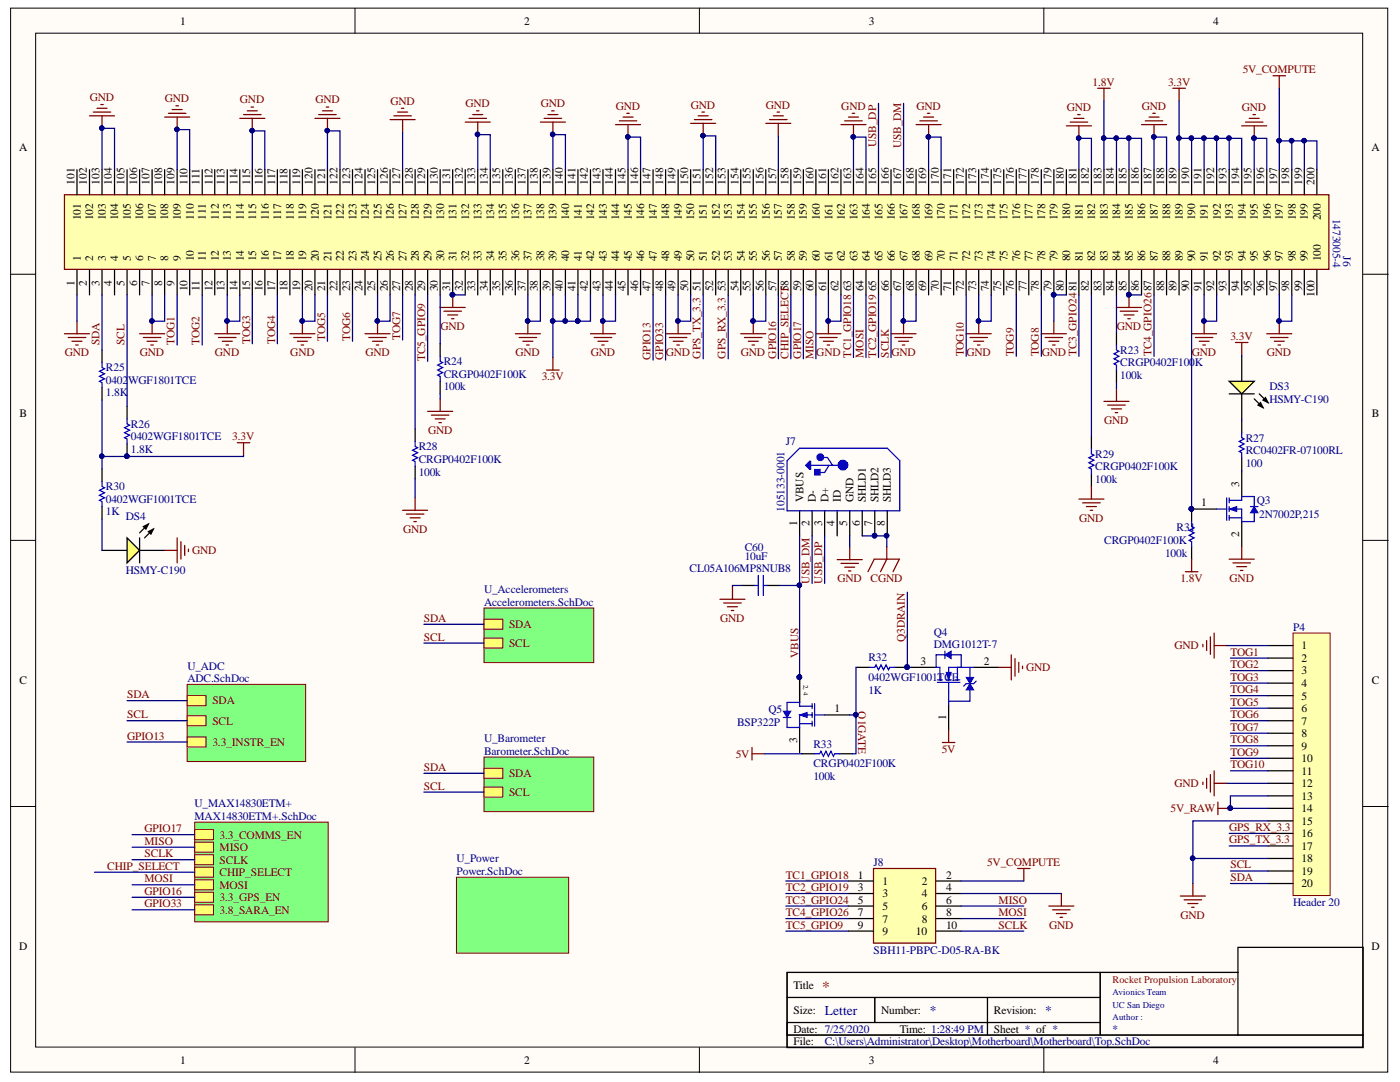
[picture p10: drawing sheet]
<svg xmlns="http://www.w3.org/2000/svg" width="279mm" height="216mm" viewBox="0 0 279 216" stroke-linecap="round" stroke-linejoin="round" font-family="sans-serif">
<defs><g id="words">
<text font-size="3.1" fill="#980000" x="164.1" y="197.9">*</text>
<g font-size="2.7" fill="#000080">
<text x="164.6" y="202.4">Letter</text>
<text x="185.6" y="202.4">*</text>
<text x="208.6" y="202.4">*</text>
</g>
<g font-size="2.3">
<text x="35.9" y="4.9">1</text>
<text x="104.6" y="4.9">2</text>
<text x="173.4" y="4.9">3</text>
<text x="242.1" y="4.9">4</text>
<text x="3.8" y="30.2">A</text>
<text x="273.7" y="30.2">A</text>
<text x="14.9" y="36.9" transform="rotate(-90 14.9 36.9)">101</text>
<text x="17.3" y="36.9" transform="rotate(-90 17.3 36.9)">102</text>
<text x="19.9" y="36.9" transform="rotate(-90 19.9 36.9)">103</text>
<text x="22.3" y="36.9" transform="rotate(-90 22.3 36.9)">104</text>
<text x="24.9" y="36.9" transform="rotate(-90 24.9 36.9)">105</text>
<text x="27.4" y="36.9" transform="rotate(-90 27.4 36.9)">106</text>
<text x="29.9" y="36.9" transform="rotate(-90 29.9 36.9)">107</text>
<text x="32.4" y="36.9" transform="rotate(-90 32.4 36.9)">108</text>
<text x="34.8" y="36.9" transform="rotate(-90 34.8 36.9)">109</text>
<text x="37.4" y="36.9" transform="rotate(-90 37.4 36.9)">110</text>
<text x="39.8" y="36.9" transform="rotate(-90 39.8 36.9)">111</text>
<text x="42.4" y="36.9" transform="rotate(-90 42.4 36.9)">112</text>
<text x="44.8" y="36.9" transform="rotate(-90 44.8 36.9)">113</text>
<text x="47.4" y="36.9" transform="rotate(-90 47.4 36.9)">114</text>
<text x="49.9" y="36.9" transform="rotate(-90 49.9 36.9)">115</text>
<text x="52.4" y="36.9" transform="rotate(-90 52.4 36.9)">116</text>
<text x="54.9" y="36.9" transform="rotate(-90 54.9 36.9)">117</text>
<text x="57.3" y="36.9" transform="rotate(-90 57.3 36.9)">118</text>
<text x="59.9" y="36.9" transform="rotate(-90 59.9 36.9)">119</text>
<text x="62.3" y="36.9" transform="rotate(-90 62.3 36.9)">120</text>
<text x="64.9" y="36.9" transform="rotate(-90 64.9 36.9)">121</text>
<text x="67.3" y="36.9" transform="rotate(-90 67.3 36.9)">122</text>
<text x="69.9" y="36.9" transform="rotate(-90 69.9 36.9)">123</text>
<text x="72.3" y="36.9" transform="rotate(-90 72.3 36.9)">124</text>
<text x="74.9" y="36.9" transform="rotate(-90 74.9 36.9)">125</text>
<text x="77.4" y="36.9" transform="rotate(-90 77.4 36.9)">126</text>
<text x="79.9" y="36.9" transform="rotate(-90 79.9 36.9)">127</text>
<text x="82.4" y="36.9" transform="rotate(-90 82.4 36.9)">128</text>
<text x="84.8" y="36.9" transform="rotate(-90 84.8 36.9)">129</text>
<text x="87.4" y="36.9" transform="rotate(-90 87.4 36.9)">130</text>
<text x="89.8" y="36.9" transform="rotate(-90 89.8 36.9)">131</text>
<text x="92.4" y="36.9" transform="rotate(-90 92.4 36.9)">132</text>
<text x="94.8" y="36.9" transform="rotate(-90 94.8 36.9)">133</text>
<text x="97.4" y="36.9" transform="rotate(-90 97.4 36.9)">134</text>
<text x="99.8" y="36.9" transform="rotate(-90 99.8 36.9)">135</text>
<text x="102.4" y="36.9" transform="rotate(-90 102.4 36.9)">136</text>
<text x="104.9" y="36.9" transform="rotate(-90 104.9 36.9)">137</text>
<text x="107.3" y="36.9" transform="rotate(-90 107.3 36.9)">138</text>
<text x="109.9" y="36.9" transform="rotate(-90 109.9 36.9)">139</text>
<text x="112.3" y="36.9" transform="rotate(-90 112.3 36.9)">140</text>
<text x="114.9" y="36.9" transform="rotate(-90 114.9 36.9)">141</text>
<text x="117.3" y="36.9" transform="rotate(-90 117.3 36.9)">142</text>
<text x="119.9" y="36.9" transform="rotate(-90 119.9 36.9)">143</text>
<text x="122.3" y="36.9" transform="rotate(-90 122.3 36.9)">144</text>
<text x="124.9" y="36.9" transform="rotate(-90 124.9 36.9)">145</text>
<text x="127.4" y="36.9" transform="rotate(-90 127.4 36.9)">146</text>
<text x="129.8" y="36.9" transform="rotate(-90 129.8 36.9)">147</text>
<text x="132.4" y="36.9" transform="rotate(-90 132.4 36.9)">148</text>
<text x="134.8" y="36.9" transform="rotate(-90 134.8 36.9)">149</text>
<text x="137.4" y="36.9" transform="rotate(-90 137.4 36.9)">150</text>
<text x="139.8" y="36.9" transform="rotate(-90 139.8 36.9)">151</text>
<text x="142.4" y="36.9" transform="rotate(-90 142.4 36.9)">152</text>
<text x="144.8" y="36.9" transform="rotate(-90 144.8 36.9)">153</text>
<text x="147.4" y="36.9" transform="rotate(-90 147.4 36.9)">154</text>
<text x="149.8" y="36.9" transform="rotate(-90 149.8 36.9)">155</text>
<text x="152.3" y="36.9" transform="rotate(-90 152.3 36.9)">156</text>
<text x="154.9" y="36.9" transform="rotate(-90 154.9 36.9)">157</text>
<text x="157.3" y="36.9" transform="rotate(-90 157.3 36.9)">158</text>
<text x="159.9" y="36.9" transform="rotate(-90 159.9 36.9)">159</text>
<text x="162.3" y="36.9" transform="rotate(-90 162.3 36.9)">160</text>
<text x="164.9" y="36.9" transform="rotate(-90 164.9 36.9)">161</text>
<text x="167.3" y="36.9" transform="rotate(-90 167.3 36.9)">162</text>
<text x="169.9" y="36.9" transform="rotate(-90 169.9 36.9)">163</text>
<text x="172.3" y="36.9" transform="rotate(-90 172.3 36.9)">164</text>
<text x="174.8" y="36.9" transform="rotate(-90 174.8 36.9)">165</text>
<text x="177.4" y="36.9" transform="rotate(-90 177.4 36.9)">166</text>
<text x="179.8" y="36.9" transform="rotate(-90 179.8 36.9)">167</text>
<text x="182.4" y="36.9" transform="rotate(-90 182.4 36.9)">168</text>
<text x="184.8" y="36.9" transform="rotate(-90 184.8 36.9)">169</text>
<text x="187.4" y="36.9" transform="rotate(-90 187.4 36.9)">170</text>
<text x="189.8" y="36.9" transform="rotate(-90 189.8 36.9)">171</text>
<text x="192.4" y="36.9" transform="rotate(-90 192.4 36.9)">172</text>
<text x="194.8" y="36.9" transform="rotate(-90 194.8 36.9)">173</text>
<text x="197.3" y="36.9" transform="rotate(-90 197.3 36.9)">174</text>
<text x="199.8" y="36.9" transform="rotate(-90 199.8 36.9)">175</text>
<text x="202.3" y="36.9" transform="rotate(-90 202.3 36.9)">176</text>
<text x="204.9" y="36.9" transform="rotate(-90 204.9 36.9)">177</text>
<text x="207.3" y="36.9" transform="rotate(-90 207.3 36.9)">178</text>
<text x="209.9" y="36.9" transform="rotate(-90 209.9 36.9)">179</text>
<text x="212.3" y="36.9" transform="rotate(-90 212.3 36.9)">180</text>
<text x="214.9" y="36.9" transform="rotate(-90 214.9 36.9)">181</text>
<text x="217.3" y="36.9" transform="rotate(-90 217.3 36.9)">182</text>
<text x="219.8" y="36.9" transform="rotate(-90 219.8 36.9)">183</text>
<text x="222.3" y="36.9" transform="rotate(-90 222.3 36.9)">184</text>
<text x="224.8" y="36.9" transform="rotate(-90 224.8 36.9)">185</text>
<text x="227.3" y="36.9" transform="rotate(-90 227.3 36.9)">186</text>
<text x="229.8" y="36.9" transform="rotate(-90 229.8 36.9)">187</text>
<text x="232.4" y="36.9" transform="rotate(-90 232.4 36.9)">188</text>
<text x="234.8" y="36.9" transform="rotate(-90 234.8 36.9)">189</text>
<text x="237.4" y="36.9" transform="rotate(-90 237.4 36.9)">190</text>
<text x="239.8" y="36.9" transform="rotate(-90 239.8 36.9)">191</text>
<text x="242.3" y="36.9" transform="rotate(-90 242.3 36.9)">192</text>
<text x="244.8" y="36.9" transform="rotate(-90 244.8 36.9)">193</text>
<text x="247.3" y="36.9" transform="rotate(-90 247.3 36.9)">194</text>
<text x="249.8" y="36.9" transform="rotate(-90 249.8 36.9)">195</text>
<text x="252.3" y="36.9" transform="rotate(-90 252.3 36.9)">196</text>
<text x="254.9" y="36.9" transform="rotate(-90 254.9 36.9)">197</text>
<text x="257.3" y="36.9" transform="rotate(-90 257.3 36.9)">198</text>
<text x="259.9" y="36.9" transform="rotate(-90 259.9 36.9)">199</text>
<text x="262.3" y="36.9" transform="rotate(-90 262.3 36.9)">200</text>
<text x="16.2" y="44" transform="rotate(-90 16.2 44)">101</text>
<text x="18.6" y="44" transform="rotate(-90 18.6 44)">102</text>
<text x="21.1" y="44" transform="rotate(-90 21.1 44)">103</text>
<text x="23.6" y="44" transform="rotate(-90 23.6 44)">104</text>
<text x="26.1" y="44" transform="rotate(-90 26.1 44)">105</text>
<text x="28.6" y="44" transform="rotate(-90 28.6 44)">106</text>
<text x="31.1" y="44" transform="rotate(-90 31.1 44)">107</text>
<text x="33.6" y="44" transform="rotate(-90 33.6 44)">108</text>
<text x="36.1" y="44" transform="rotate(-90 36.1 44)">109</text>
<text x="38.7" y="43.9" transform="rotate(-90 38.7 43.9)">110</text>
<text x="41.1" y="43.8" transform="rotate(-90 41.1 43.8)">111</text>
<text x="43.6" y="43.9" transform="rotate(-90 43.6 43.9)">112</text>
<text x="46.1" y="43.9" transform="rotate(-90 46.1 43.9)">113</text>
<text x="48.6" y="43.9" transform="rotate(-90 48.6 43.9)">114</text>
<text x="51.1" y="43.9" transform="rotate(-90 51.1 43.9)">115</text>
<text x="53.6" y="43.9" transform="rotate(-90 53.6 43.9)">116</text>
<text x="56.1" y="43.9" transform="rotate(-90 56.1 43.9)">117</text>
<text x="58.6" y="43.9" transform="rotate(-90 58.6 43.9)">118</text>
<text x="61.1" y="43.9" transform="rotate(-90 61.1 43.9)">119</text>
<text x="63.6" y="44" transform="rotate(-90 63.6 44)">120</text>
<text x="66.1" y="44" transform="rotate(-90 66.1 44)">121</text>
<text x="68.6" y="44" transform="rotate(-90 68.6 44)">122</text>
<text x="71.1" y="44" transform="rotate(-90 71.1 44)">123</text>
<text x="73.6" y="44" transform="rotate(-90 73.6 44)">124</text>
<text x="76.1" y="44" transform="rotate(-90 76.1 44)">125</text>
<text x="78.6" y="44" transform="rotate(-90 78.6 44)">126</text>
<text x="81.1" y="44" transform="rotate(-90 81.1 44)">127</text>
<text x="83.6" y="44" transform="rotate(-90 83.6 44)">128</text>
<text x="86.1" y="44" transform="rotate(-90 86.1 44)">129</text>
<text x="88.6" y="44" transform="rotate(-90 88.6 44)">130</text>
<text x="91.1" y="44" transform="rotate(-90 91.1 44)">131</text>
<text x="93.6" y="44" transform="rotate(-90 93.6 44)">132</text>
<text x="96.1" y="44" transform="rotate(-90 96.1 44)">133</text>
<text x="98.6" y="44" transform="rotate(-90 98.6 44)">134</text>
<text x="101.1" y="44" transform="rotate(-90 101.1 44)">135</text>
<text x="103.6" y="44" transform="rotate(-90 103.6 44)">136</text>
<text x="106.1" y="44" transform="rotate(-90 106.1 44)">137</text>
<text x="108.6" y="44" transform="rotate(-90 108.6 44)">138</text>
<text x="111.1" y="44" transform="rotate(-90 111.1 44)">139</text>
<text x="113.6" y="44" transform="rotate(-90 113.6 44)">140</text>
<text x="116.1" y="44" transform="rotate(-90 116.1 44)">141</text>
<text x="118.6" y="44" transform="rotate(-90 118.6 44)">142</text>
<text x="121.1" y="44" transform="rotate(-90 121.1 44)">143</text>
<text x="123.6" y="44" transform="rotate(-90 123.6 44)">144</text>
<text x="126.1" y="44" transform="rotate(-90 126.1 44)">145</text>
<text x="128.6" y="44" transform="rotate(-90 128.6 44)">146</text>
<text x="131.1" y="44" transform="rotate(-90 131.1 44)">147</text>
<text x="133.6" y="44" transform="rotate(-90 133.6 44)">148</text>
<text x="136.1" y="44" transform="rotate(-90 136.1 44)">149</text>
<text x="138.6" y="44" transform="rotate(-90 138.6 44)">150</text>
<text x="141.1" y="44" transform="rotate(-90 141.1 44)">151</text>
<text x="143.6" y="44" transform="rotate(-90 143.6 44)">152</text>
<text x="146.1" y="44" transform="rotate(-90 146.1 44)">153</text>
<text x="148.6" y="44" transform="rotate(-90 148.6 44)">154</text>
<text x="151.1" y="44" transform="rotate(-90 151.1 44)">155</text>
<text x="153.6" y="44" transform="rotate(-90 153.6 44)">156</text>
<text x="156.1" y="44" transform="rotate(-90 156.1 44)">157</text>
<text x="158.6" y="44" transform="rotate(-90 158.6 44)">158</text>
<text x="161.1" y="44" transform="rotate(-90 161.1 44)">159</text>
<text x="163.6" y="44" transform="rotate(-90 163.6 44)">160</text>
<text x="166.1" y="44" transform="rotate(-90 166.1 44)">161</text>
<text x="168.6" y="44" transform="rotate(-90 168.6 44)">162</text>
<text x="171.1" y="44" transform="rotate(-90 171.1 44)">163</text>
<text x="173.6" y="44" transform="rotate(-90 173.6 44)">164</text>
<text x="176.1" y="44" transform="rotate(-90 176.1 44)">165</text>
<text x="178.6" y="44" transform="rotate(-90 178.6 44)">166</text>
<text x="181.1" y="44" transform="rotate(-90 181.1 44)">167</text>
<text x="183.6" y="44" transform="rotate(-90 183.6 44)">168</text>
<text x="186.1" y="44" transform="rotate(-90 186.1 44)">169</text>
<text x="188.5" y="44" transform="rotate(-90 188.5 44)">170</text>
<text x="191.1" y="44" transform="rotate(-90 191.1 44)">171</text>
<text x="193.6" y="44" transform="rotate(-90 193.6 44)">172</text>
<text x="196.1" y="44" transform="rotate(-90 196.1 44)">173</text>
<text x="198.6" y="44" transform="rotate(-90 198.6 44)">174</text>
<text x="201.1" y="44" transform="rotate(-90 201.1 44)">175</text>
<text x="203.6" y="44" transform="rotate(-90 203.6 44)">176</text>
<text x="206.1" y="44" transform="rotate(-90 206.1 44)">177</text>
<text x="208.6" y="44" transform="rotate(-90 208.6 44)">178</text>
<text x="211" y="44" transform="rotate(-90 211 44)">179</text>
<text x="213.6" y="44" transform="rotate(-90 213.6 44)">180</text>
<text x="216.1" y="44" transform="rotate(-90 216.1 44)">181</text>
<text x="218.6" y="44" transform="rotate(-90 218.6 44)">182</text>
<text x="221.1" y="44" transform="rotate(-90 221.1 44)">183</text>
<text x="223.6" y="44" transform="rotate(-90 223.6 44)">184</text>
<text x="226.1" y="44" transform="rotate(-90 226.1 44)">185</text>
<text x="228.6" y="44" transform="rotate(-90 228.6 44)">186</text>
<text x="231.1" y="44" transform="rotate(-90 231.1 44)">187</text>
<text x="233.5" y="44" transform="rotate(-90 233.5 44)">188</text>
<text x="236.1" y="44" transform="rotate(-90 236.1 44)">189</text>
<text x="238.5" y="44" transform="rotate(-90 238.5 44)">190</text>
<text x="241.1" y="44" transform="rotate(-90 241.1 44)">191</text>
<text x="243.6" y="44" transform="rotate(-90 243.6 44)">192</text>
<text x="246.1" y="44" transform="rotate(-90 246.1 44)">193</text>
<text x="248.6" y="44" transform="rotate(-90 248.6 44)">194</text>
<text x="251.1" y="44" transform="rotate(-90 251.1 44)">195</text>
<text x="253.6" y="44" transform="rotate(-90 253.6 44)">196</text>
<text x="256" y="44" transform="rotate(-90 256 44)">197</text>
<text x="258.6" y="44" transform="rotate(-90 258.6 44)">198</text>
<text x="261" y="44" transform="rotate(-90 261 44)">199</text>
<text x="263.6" y="44" transform="rotate(-90 263.6 44)">200</text>
<text x="16.2" y="52.1" transform="rotate(-90 16.2 52.1)">1</text>
<text x="18.6" y="52.1" transform="rotate(-90 18.6 52.1)">2</text>
<text x="21.1" y="52.1" transform="rotate(-90 21.1 52.1)">3</text>
<text x="23.6" y="52.1" transform="rotate(-90 23.6 52.1)">4</text>
<text x="26.1" y="52.1" transform="rotate(-90 26.1 52.1)">5</text>
<text x="28.6" y="52.1" transform="rotate(-90 28.6 52.1)">6</text>
<text x="31.1" y="52.1" transform="rotate(-90 31.1 52.1)">7</text>
<text x="33.6" y="52.1" transform="rotate(-90 33.6 52.1)">8</text>
<text x="36.1" y="52.1" transform="rotate(-90 36.1 52.1)">9</text>
<text x="38.7" y="52.1" transform="rotate(-90 38.7 52.1)">10</text>
<text x="41.1" y="52.1" transform="rotate(-90 41.1 52.1)">11</text>
<text x="43.6" y="52.1" transform="rotate(-90 43.6 52.1)">12</text>
<text x="46.1" y="52.1" transform="rotate(-90 46.1 52.1)">13</text>
<text x="48.6" y="52.1" transform="rotate(-90 48.6 52.1)">14</text>
<text x="51.1" y="52.1" transform="rotate(-90 51.1 52.1)">15</text>
<text x="53.6" y="52.1" transform="rotate(-90 53.6 52.1)">16</text>
<text x="56.1" y="52.1" transform="rotate(-90 56.1 52.1)">17</text>
<text x="58.6" y="52.1" transform="rotate(-90 58.6 52.1)">18</text>
<text x="61.1" y="52.1" transform="rotate(-90 61.1 52.1)">19</text>
<text x="63.6" y="52.1" transform="rotate(-90 63.6 52.1)">20</text>
<text x="66.1" y="52.1" transform="rotate(-90 66.1 52.1)">21</text>
<text x="68.6" y="52.1" transform="rotate(-90 68.6 52.1)">22</text>
<text x="71.1" y="52.1" transform="rotate(-90 71.1 52.1)">23</text>
<text x="73.6" y="52.1" transform="rotate(-90 73.6 52.1)">24</text>
<text x="76.1" y="52.1" transform="rotate(-90 76.1 52.1)">25</text>
<text x="78.6" y="52.1" transform="rotate(-90 78.6 52.1)">26</text>
<text x="81.1" y="52.1" transform="rotate(-90 81.1 52.1)">27</text>
<text x="83.6" y="52.1" transform="rotate(-90 83.6 52.1)">28</text>
<text x="86.1" y="52.1" transform="rotate(-90 86.1 52.1)">29</text>
<text x="88.6" y="52.1" transform="rotate(-90 88.6 52.1)">30</text>
<text x="91.1" y="52.1" transform="rotate(-90 91.1 52.1)">31</text>
<text x="93.6" y="52.1" transform="rotate(-90 93.6 52.1)">32</text>
<text x="96.1" y="52.1" transform="rotate(-90 96.1 52.1)">33</text>
<text x="98.6" y="52.1" transform="rotate(-90 98.6 52.1)">34</text>
<text x="101.1" y="52.1" transform="rotate(-90 101.1 52.1)">35</text>
<text x="103.6" y="52.1" transform="rotate(-90 103.6 52.1)">36</text>
<text x="106.1" y="52.1" transform="rotate(-90 106.1 52.1)">37</text>
<text x="108.6" y="52.1" transform="rotate(-90 108.6 52.1)">38</text>
<text x="111.1" y="52.1" transform="rotate(-90 111.1 52.1)">39</text>
<text x="113.6" y="52.1" transform="rotate(-90 113.6 52.1)">40</text>
<text x="116.1" y="52.1" transform="rotate(-90 116.1 52.1)">41</text>
<text x="118.6" y="52.1" transform="rotate(-90 118.6 52.1)">42</text>
<text x="121.1" y="52.1" transform="rotate(-90 121.1 52.1)">43</text>
<text x="123.6" y="52.1" transform="rotate(-90 123.6 52.1)">44</text>
<text x="126.1" y="52.1" transform="rotate(-90 126.1 52.1)">45</text>
<text x="128.6" y="52.1" transform="rotate(-90 128.6 52.1)">46</text>
<text x="131.1" y="52.1" transform="rotate(-90 131.1 52.1)">47</text>
<text x="133.6" y="52.1" transform="rotate(-90 133.6 52.1)">48</text>
<text x="136.1" y="52.1" transform="rotate(-90 136.1 52.1)">49</text>
<text x="138.6" y="52.1" transform="rotate(-90 138.6 52.1)">50</text>
<text x="141.1" y="52.1" transform="rotate(-90 141.1 52.1)">51</text>
<text x="143.6" y="52.1" transform="rotate(-90 143.6 52.1)">52</text>
<text x="146.1" y="52.1" transform="rotate(-90 146.1 52.1)">53</text>
<text x="148.6" y="52.1" transform="rotate(-90 148.6 52.1)">54</text>
<text x="151.1" y="52.1" transform="rotate(-90 151.1 52.1)">55</text>
<text x="153.6" y="52.1" transform="rotate(-90 153.6 52.1)">56</text>
<text x="156.1" y="52.1" transform="rotate(-90 156.1 52.1)">57</text>
<text x="158.6" y="52.1" transform="rotate(-90 158.6 52.1)">58</text>
<text x="161.1" y="52.1" transform="rotate(-90 161.1 52.1)">59</text>
<text x="163.6" y="52.1" transform="rotate(-90 163.6 52.1)">60</text>
<text x="166.1" y="52.1" transform="rotate(-90 166.1 52.1)">61</text>
<text x="168.6" y="52.1" transform="rotate(-90 168.6 52.1)">62</text>
<text x="171.1" y="52.1" transform="rotate(-90 171.1 52.1)">63</text>
<text x="173.6" y="52.1" transform="rotate(-90 173.6 52.1)">64</text>
<text x="176.1" y="52.1" transform="rotate(-90 176.1 52.1)">65</text>
<text x="178.6" y="52.1" transform="rotate(-90 178.6 52.1)">66</text>
<text x="181.1" y="52.1" transform="rotate(-90 181.1 52.1)">67</text>
<text x="183.6" y="52.1" transform="rotate(-90 183.6 52.1)">68</text>
<text x="186.1" y="52.1" transform="rotate(-90 186.1 52.1)">69</text>
<text x="188.5" y="52.1" transform="rotate(-90 188.5 52.1)">70</text>
<text x="191.1" y="52.1" transform="rotate(-90 191.1 52.1)">71</text>
<text x="193.6" y="52.1" transform="rotate(-90 193.6 52.1)">72</text>
<text x="196.1" y="52.1" transform="rotate(-90 196.1 52.1)">73</text>
<text x="198.6" y="52.1" transform="rotate(-90 198.6 52.1)">74</text>
<text x="201.1" y="52.1" transform="rotate(-90 201.1 52.1)">75</text>
<text x="203.6" y="52.1" transform="rotate(-90 203.6 52.1)">76</text>
<text x="206.1" y="52.1" transform="rotate(-90 206.1 52.1)">77</text>
<text x="208.6" y="52.1" transform="rotate(-90 208.6 52.1)">78</text>
<text x="211" y="52.1" transform="rotate(-90 211 52.1)">79</text>
<text x="213.6" y="52.1" transform="rotate(-90 213.6 52.1)">80</text>
<text x="216.1" y="52.1" transform="rotate(-90 216.1 52.1)">81</text>
<text x="218.6" y="52.1" transform="rotate(-90 218.6 52.1)">82</text>
<text x="221.1" y="52.1" transform="rotate(-90 221.1 52.1)">83</text>
<text x="223.6" y="52.1" transform="rotate(-90 223.6 52.1)">84</text>
<text x="226.1" y="52.1" transform="rotate(-90 226.1 52.1)">85</text>
<text x="228.6" y="52.1" transform="rotate(-90 228.6 52.1)">86</text>
<text x="231.1" y="52.1" transform="rotate(-90 231.1 52.1)">87</text>
<text x="233.5" y="52.1" transform="rotate(-90 233.5 52.1)">88</text>
<text x="236.1" y="52.1" transform="rotate(-90 236.1 52.1)">89</text>
<text x="238.5" y="52.1" transform="rotate(-90 238.5 52.1)">90</text>
<text x="241.1" y="52.1" transform="rotate(-90 241.1 52.1)">91</text>
<text x="243.6" y="52.1" transform="rotate(-90 243.6 52.1)">92</text>
<text x="246.1" y="52.1" transform="rotate(-90 246.1 52.1)">93</text>
<text x="248.6" y="52.1" transform="rotate(-90 248.6 52.1)">94</text>
<text x="251.1" y="52.1" transform="rotate(-90 251.1 52.1)">95</text>
<text x="253.6" y="52.1" transform="rotate(-90 253.6 52.1)">96</text>
<text x="256" y="52.1" transform="rotate(-90 256 52.1)">97</text>
<text x="258.6" y="52.1" transform="rotate(-90 258.6 52.1)">98</text>
<text x="261" y="52.1" transform="rotate(-90 261 52.1)">99</text>
<text x="263.6" y="52.1" transform="rotate(-90 263.6 52.1)">100</text>
<text x="14.9" y="57" transform="rotate(-90 14.9 57)">1</text>
<text x="17.3" y="57" transform="rotate(-90 17.3 57)">2</text>
<text x="19.9" y="57" transform="rotate(-90 19.9 57)">3</text>
<text x="22.3" y="57" transform="rotate(-90 22.3 57)">4</text>
<text x="24.9" y="57" transform="rotate(-90 24.9 57)">5</text>
<text x="27.4" y="57" transform="rotate(-90 27.4 57)">6</text>
<text x="29.9" y="57" transform="rotate(-90 29.9 57)">7</text>
<text x="32.4" y="57" transform="rotate(-90 32.4 57)">8</text>
<text x="34.8" y="57" transform="rotate(-90 34.8 57)">9</text>
<text x="37.4" y="58.1" transform="rotate(-90 37.4 58.1)">10</text>
<text x="39.8" y="58" transform="rotate(-90 39.8 58)">11</text>
<text x="42.4" y="58.1" transform="rotate(-90 42.4 58.1)">12</text>
<text x="44.8" y="58.1" transform="rotate(-90 44.8 58.1)">13</text>
<text x="47.4" y="58.1" transform="rotate(-90 47.4 58.1)">14</text>
<text x="49.9" y="58.1" transform="rotate(-90 49.9 58.1)">15</text>
<text x="52.4" y="58.1" transform="rotate(-90 52.4 58.1)">16</text>
<text x="54.9" y="58.1" transform="rotate(-90 54.9 58.1)">17</text>
<text x="57.3" y="58.1" transform="rotate(-90 57.3 58.1)">18</text>
<text x="59.9" y="58.1" transform="rotate(-90 59.9 58.1)">19</text>
<text x="62.3" y="58.1" transform="rotate(-90 62.3 58.1)">20</text>
<text x="64.9" y="58.1" transform="rotate(-90 64.9 58.1)">21</text>
<text x="67.3" y="58.1" transform="rotate(-90 67.3 58.1)">22</text>
<text x="69.9" y="58.1" transform="rotate(-90 69.9 58.1)">23</text>
<text x="72.3" y="58.1" transform="rotate(-90 72.3 58.1)">24</text>
<text x="74.9" y="58.1" transform="rotate(-90 74.9 58.1)">25</text>
<text x="77.4" y="58.1" transform="rotate(-90 77.4 58.1)">26</text>
<text x="79.9" y="58.1" transform="rotate(-90 79.9 58.1)">27</text>
<text x="82.4" y="58.1" transform="rotate(-90 82.4 58.1)">28</text>
<text x="84.8" y="58.1" transform="rotate(-90 84.8 58.1)">29</text>
<text x="87.4" y="58.1" transform="rotate(-90 87.4 58.1)">30</text>
<text x="89.8" y="58.1" transform="rotate(-90 89.8 58.1)">31</text>
<text x="92.4" y="58.1" transform="rotate(-90 92.4 58.1)">32</text>
<text x="94.8" y="58.1" transform="rotate(-90 94.8 58.1)">33</text>
<text x="97.4" y="58.1" transform="rotate(-90 97.4 58.1)">34</text>
<text x="99.8" y="58.1" transform="rotate(-90 99.8 58.1)">35</text>
<text x="102.4" y="58.1" transform="rotate(-90 102.4 58.1)">36</text>
<text x="104.9" y="58.1" transform="rotate(-90 104.9 58.1)">37</text>
<text x="107.3" y="58.1" transform="rotate(-90 107.3 58.1)">38</text>
<text x="109.9" y="58.1" transform="rotate(-90 109.9 58.1)">39</text>
<text x="112.3" y="58.1" transform="rotate(-90 112.3 58.1)">40</text>
<text x="114.9" y="58.1" transform="rotate(-90 114.9 58.1)">41</text>
<text x="117.3" y="58.1" transform="rotate(-90 117.3 58.1)">42</text>
<text x="119.9" y="58.1" transform="rotate(-90 119.9 58.1)">43</text>
<text x="122.3" y="58.1" transform="rotate(-90 122.3 58.1)">44</text>
<text x="124.9" y="58.1" transform="rotate(-90 124.9 58.1)">45</text>
<text x="127.4" y="58.1" transform="rotate(-90 127.4 58.1)">46</text>
<text x="129.8" y="58.1" transform="rotate(-90 129.8 58.1)">47</text>
<text x="132.4" y="58.1" transform="rotate(-90 132.4 58.1)">48</text>
<text x="134.8" y="58.1" transform="rotate(-90 134.8 58.1)">49</text>
<text x="137.4" y="58.1" transform="rotate(-90 137.4 58.1)">50</text>
<text x="139.8" y="58.1" transform="rotate(-90 139.8 58.1)">51</text>
<text x="142.4" y="58.1" transform="rotate(-90 142.4 58.1)">52</text>
<text x="144.8" y="58.1" transform="rotate(-90 144.8 58.1)">53</text>
<text x="147.4" y="58.1" transform="rotate(-90 147.4 58.1)">54</text>
<text x="149.8" y="58.1" transform="rotate(-90 149.8 58.1)">55</text>
<text x="152.3" y="58.1" transform="rotate(-90 152.3 58.1)">56</text>
<text x="154.9" y="58.1" transform="rotate(-90 154.9 58.1)">57</text>
<text x="157.3" y="58.1" transform="rotate(-90 157.3 58.1)">58</text>
<text x="159.9" y="58.1" transform="rotate(-90 159.9 58.1)">59</text>
<text x="162.3" y="58.1" transform="rotate(-90 162.3 58.1)">60</text>
<text x="164.9" y="58.1" transform="rotate(-90 164.9 58.1)">61</text>
<text x="167.3" y="58.1" transform="rotate(-90 167.3 58.1)">62</text>
<text x="169.9" y="58.1" transform="rotate(-90 169.9 58.1)">63</text>
<text x="172.3" y="58.1" transform="rotate(-90 172.3 58.1)">64</text>
<text x="174.8" y="58.1" transform="rotate(-90 174.8 58.1)">65</text>
<text x="177.4" y="58.1" transform="rotate(-90 177.4 58.1)">66</text>
<text x="179.8" y="58.1" transform="rotate(-90 179.8 58.1)">67</text>
<text x="182.4" y="58.1" transform="rotate(-90 182.4 58.1)">68</text>
<text x="184.8" y="58.1" transform="rotate(-90 184.8 58.1)">69</text>
<text x="187.4" y="58.1" transform="rotate(-90 187.4 58.1)">70</text>
<text x="189.8" y="58.1" transform="rotate(-90 189.8 58.1)">71</text>
<text x="192.4" y="58.1" transform="rotate(-90 192.4 58.1)">72</text>
<text x="194.8" y="58.1" transform="rotate(-90 194.8 58.1)">73</text>
<text x="197.3" y="58.1" transform="rotate(-90 197.3 58.1)">74</text>
<text x="199.8" y="58.1" transform="rotate(-90 199.8 58.1)">75</text>
<text x="202.3" y="58.1" transform="rotate(-90 202.3 58.1)">76</text>
<text x="204.9" y="58.1" transform="rotate(-90 204.9 58.1)">77</text>
<text x="207.3" y="58.1" transform="rotate(-90 207.3 58.1)">78</text>
<text x="209.9" y="58.1" transform="rotate(-90 209.9 58.1)">79</text>
<text x="212.3" y="58.1" transform="rotate(-90 212.3 58.1)">80</text>
<text x="217.3" y="58.1" transform="rotate(-90 217.3 58.1)">82</text>
<text x="219.8" y="58.1" transform="rotate(-90 219.8 58.1)">83</text>
<text x="222.3" y="58.1" transform="rotate(-90 222.3 58.1)">84</text>
<text x="224.8" y="58.1" transform="rotate(-90 224.8 58.1)">85</text>
<text x="227.3" y="58.1" transform="rotate(-90 227.3 58.1)">86</text>
<text x="232.4" y="58.1" transform="rotate(-90 232.4 58.1)">88</text>
<text x="234.8" y="58.1" transform="rotate(-90 234.8 58.1)">89</text>
<text x="237.4" y="58.1" transform="rotate(-90 237.4 58.1)">90</text>
<text x="239.8" y="58.1" transform="rotate(-90 239.8 58.1)">91</text>
<text x="242.3" y="58.1" transform="rotate(-90 242.3 58.1)">92</text>
<text x="244.8" y="58.1" transform="rotate(-90 244.8 58.1)">93</text>
<text x="247.3" y="58.1" transform="rotate(-90 247.3 58.1)">94</text>
<text x="249.8" y="58.1" transform="rotate(-90 249.8 58.1)">95</text>
<text x="252.3" y="58.1" transform="rotate(-90 252.3 58.1)">96</text>
<text x="254.9" y="58.1" transform="rotate(-90 254.9 58.1)">97</text>
<text x="257.3" y="58.1" transform="rotate(-90 257.3 58.1)">98</text>
<text x="259.9" y="58.1" transform="rotate(-90 259.9 58.1)">99</text>
<text x="262.3" y="59.2" transform="rotate(-90 262.3 59.2)">100</text>
<text x="3.9" y="83.3">B</text>
<text x="273.8" y="83.3">B</text>
<text x="160.4" y="100.2" transform="rotate(-90 160.4 100.2)">VBUS</text>
<text x="162.8" y="100.2" transform="rotate(-90 162.8 100.2)">D-</text>
<text x="165.4" y="100.2" transform="rotate(-90 165.4 100.2)">D+</text>
<text x="167.8" y="100.2" transform="rotate(-90 167.8 100.2)">ID</text>
<text x="170.4" y="100.2" transform="rotate(-90 170.4 100.2)">GND</text>
<text x="172.8" y="100.2" transform="rotate(-90 172.8 100.2)">SHLD1</text>
<text x="175.3" y="100.2" transform="rotate(-90 175.3 100.2)">SHLD2</text>
<text x="177.8" y="100.2" transform="rotate(-90 177.8 100.2)">SHLD3</text>
<text x="239.7" y="101.1">1</text>
<text x="247.3" y="97.1" transform="rotate(-90 247.3 97.1)">3</text>
<text x="159.1" y="105" transform="rotate(-90 159.1 105)">1</text>
<text x="161.6" y="105" transform="rotate(-90 161.6 105)">2</text>
<text x="164.1" y="105" transform="rotate(-90 164.1 105)">3</text>
<text x="166.6" y="105" transform="rotate(-90 166.6 105)">4</text>
<text x="169.1" y="105" transform="rotate(-90 169.1 105)">5</text>
<text x="171.6" y="105" transform="rotate(-90 171.6 105)">6</text>
<text x="174.1" y="105" transform="rotate(-90 174.1 105)">7</text>
<text x="176.6" y="105" transform="rotate(-90 176.6 105)">8</text>
<text x="247.3" y="107.2" transform="rotate(-90 247.3 107.2)">2</text>
<text x="259.8" y="129.6">1</text>
<text x="3.9" y="136.4">C</text>
<text x="183.7" y="132.7">3</text>
<text x="196.3" y="132.7">2</text>
<text x="259.8" y="132.1">2</text>
<text x="259.8" y="134.5">3</text>
<text x="259.8" y="137.1">4</text>
<text x="273.8" y="136.4">C</text>
<text x="166.6" y="142.2">1</text>
<text x="188.8" y="143.8" transform="rotate(-90 188.8 143.8)">1</text>
<text x="259.8" y="139.6">5</text>
<text x="259.8" y="142.1">6</text>
<text x="159.1" y="148.3" transform="rotate(-90 159.1 148.3)">3</text>
<text x="259.8" y="144.6">7</text>
<text x="259.8" y="147.1">8</text>
<text x="259.8" y="149.6">9</text>
<text x="259.8" y="152">10</text>
<text x="259.8" y="154.6">11</text>
<text x="259.8" y="157">12</text>
<text x="259.8" y="159.6">13</text>
<text x="259.8" y="162">14</text>
<text x="259.8" y="164.6">15</text>
<text x="259.8" y="167.1">16</text>
<text x="259.8" y="169.5">17</text>
<text x="259.8" y="172.1">18</text>
<text x="171.2" y="175.3">1</text>
<text x="171.2" y="177.8">3</text>
<text x="176.1" y="176.6">1</text>
<text x="176.1" y="179">3</text>
<text x="184" y="176.6">2</text>
<text x="184" y="179">4</text>
<text x="188.8" y="175.3">2</text>
<text x="188.8" y="177.8">4</text>
<text x="259.8" y="174.5">19</text>
<text x="259.8" y="177.1">20</text>
<text x="171.2" y="180.3">5</text>
<text x="171.2" y="182.8">7</text>
<text x="171.2" y="185.3">9</text>
<text x="176.1" y="181.6">5</text>
<text x="176.1" y="184.1">7</text>
<text x="184" y="181.6">6</text>
<text x="184" y="184.1">8</text>
<text x="188.8" y="180.3">6</text>
<text x="188.8" y="182.8">8</text>
<text x="188.8" y="185.3">10</text>
<text x="3.8" y="189.5">D</text>
<text x="176.1" y="186.5">9</text>
<text x="182.8" y="186.5">10</text>
<text x="273.7" y="189.5">D</text>
<text x="158.3" y="197.3">Title</text>
<text x="158.3" y="202.3">Size:</text>
<text x="175.9" y="202.3">Number:</text>
<text x="198.4" y="202.3">Revision:</text>
<text x="158.3" y="206.1">Date: 7/25/2020</text>
<text x="158.3" y="208.5">File:</text>
<text x="179.6" y="206.1">Time: 1:28:49 PM</text>
<text x="198.4" y="206.1">Sheet * of *</text>
<text x="35.9" y="212.3">1</text>
<text x="104.6" y="212.3">2</text>
<text x="173.4" y="212.3">3</text>
<text x="242.1" y="212.3">4</text>
</g>
<g font-size="2.3" fill="#800000">
<text x="218.1" y="17.1">1.8V</text>
<text x="233.1" y="17.1">3.3V</text>
<text x="248" y="14.6">5V_COMPUTE</text>
<text x="17.9" y="20.1">GND</text>
<text x="32.9" y="20.4">GND</text>
<text x="47.9" y="20.6">GND</text>
<text x="62.9" y="20.6">GND</text>
<text x="77.9" y="20.9">GND</text>
<text x="92.9" y="21.4">GND</text>
<text x="107.9" y="21.4">GND</text>
<text x="122.9" y="21.9">GND</text>
<text x="137.9" y="21.7">GND</text>
<text x="152.8" y="21.7">GND</text>
<text x="167.9" y="21.9">GND</text>
<text x="182.9" y="21.9">GND</text>
<text x="212.9" y="22.2">GND</text>
<text x="227.9" y="21.9">GND</text>
<text x="247.8" y="22.2">GND</text>
<text x="174.8" y="29.3" transform="rotate(-90 174.8 29.3)">USB_DP</text>
<text x="179.8" y="29.6" transform="rotate(-90 179.8 29.6)">USB_DM</text>
<text x="87.9" y="65.9">GND</text>
<text x="222.9" y="65.9">GND</text>
<text x="12.9" y="71.1">GND</text>
<text x="19.9" y="68.8" transform="rotate(-90 19.9 68.8)">SDA</text>
<text x="24.9" y="68.8" transform="rotate(-90 24.9 68.8)">SCL</text>
<text x="27.9" y="71.1">GND</text>
<text x="34.8" y="68.8" transform="rotate(-90 34.8 68.8)">TOG1</text>
<text x="39.8" y="68.8" transform="rotate(-90 39.8 68.8)">TOG2</text>
<text x="42.9" y="71.1">GND</text>
<text x="49.9" y="68.6" transform="rotate(-90 49.9 68.6)">TOG3</text>
<text x="54.9" y="68.6" transform="rotate(-90 54.9 68.6)">TOG4</text>
<text x="57.9" y="71.1">GND</text>
<text x="64.9" y="68.1" transform="rotate(-90 64.9 68.1)">TOG5</text>
<text x="69.9" y="68.1" transform="rotate(-90 69.9 68.1)">TOG6</text>
<text x="72.9" y="71.1">GND</text>
<text x="79.9" y="67.8" transform="rotate(-90 79.9 67.8)">TOG7</text>
<text x="102.9" y="71.1">GND</text>
<text x="117.9" y="71.1">GND</text>
<text x="129.8" y="71.9" transform="rotate(-90 129.8 71.9)">GPIO13</text>
<text x="132.4" y="71.9" transform="rotate(-90 132.4 71.9)">GPIO33</text>
<text x="132.9" y="71.1">GND</text>
<text x="139.8" y="71.6" transform="rotate(-90 139.8 71.6)">GPS_TX_3.3</text>
<text x="144.8" y="71.6" transform="rotate(-90 144.8 71.6)">GPS_RX_3.3</text>
<text x="147.9" y="71.1">GND</text>
<text x="154.9" y="71.6" transform="rotate(-90 154.9 71.6)">GPIO16</text>
<text x="157.3" y="71.6" transform="rotate(-90 157.3 71.6)">CHIP_SELECT</text>
<text x="159.9" y="71.6" transform="rotate(-90 159.9 71.6)">GPIO17</text>
<text x="162.3" y="71.6" transform="rotate(-90 162.3 71.6)">MISO</text>
<text x="162.9" y="71.1">GND</text>
<text x="169.9" y="71.4" transform="rotate(-90 169.9 71.4)">TC1_GPIO18</text>
<text x="172.3" y="71.4" transform="rotate(-90 172.3 71.4)">MOSI</text>
<text x="174.8" y="71.4" transform="rotate(-90 174.8 71.4)">TC2_GPIO19</text>
<text x="177.4" y="71.4" transform="rotate(-90 177.4 71.4)">SCLK</text>
<text x="177.9" y="71.1">GND</text>
<text x="192.4" y="71.1" transform="rotate(-90 192.4 71.1)">TOG10</text>
<text x="192.9" y="71.1">GND</text>
<text x="202.3" y="71.1" transform="rotate(-90 202.3 71.1)">TOG9</text>
<text x="207.3" y="71.1" transform="rotate(-90 207.3 71.1)">TOG8</text>
<text x="207.9" y="71.1">GND</text>
<text x="214.9" y="71.1" transform="rotate(-90 214.9 71.1)">TC3_GPIO2481</text>
<text x="229.8" y="71.1" transform="rotate(-90 229.8 71.1)">TC4_GPIO2687</text>
<text x="237.9" y="71.1">GND</text>
<text x="245.6" y="67.8">3.3V</text>
<text x="252.8" y="71.1">GND</text>
<text x="84.8" y="72.1" transform="rotate(-90 84.8 72.1)">TC5_GPIO9</text>
<text x="108.1" y="75.9">3.3V</text>
<text x="46.4" y="87.9">3.3V</text>
<text x="85.4" y="86.6">GND</text>
<text x="220.3" y="84.6">GND</text>
<text x="80.4" y="106.3">GND</text>
<text x="215.4" y="104.1">GND</text>
<text x="38.3" y="110.6">GND</text>
<text x="161.6" y="116.4" transform="rotate(-90 161.6 116.4)">USB_DM</text>
<text x="164.1" y="116.4" transform="rotate(-90 164.1 116.4)">USB_DP</text>
<text x="167.1" y="116.2">GND</text>
<text x="173.7" y="116.1">CGND</text>
<text x="235.6" y="116.1">1.8V</text>
<text x="245.4" y="116.1">GND</text>
<text x="84.6" y="124.1">SDA</text>
<text x="101.6" y="125.3">SDA</text>
<text x="143.7" y="124.1">GND</text>
<text x="84.6" y="127.9">SCL</text>
<text x="101.6" y="129">SCL</text>
<text x="159.4" y="131.3" transform="rotate(-90 159.4 131.3)">VBUS</text>
<text x="180.6" y="128.2" transform="rotate(-90 180.6 128.2)">Q3DRAIN</text>
<text x="234.4" y="129.6">GND</text>
<text x="245.6" y="130.8">TOG1</text>
<text x="204.8" y="133.9">GND</text>
<text x="245.6" y="133.4">TOG2</text>
<text x="245.6" y="135.8">TOG3</text>
<text x="25.4" y="139.4">SDA</text>
<text x="25.4" y="143.3">SCL</text>
<text x="42.4" y="140.5">SDA</text>
<text x="171.3" y="141.9" transform="rotate(90 171.3 141.9)">Q1GATE</text>
<text x="245.6" y="138.3">TOG4</text>
<text x="245.6" y="140.8">TOG5</text>
<text x="245.6" y="143.3">TOG6</text>
<text x="25.4" y="147.6">GPIO13</text>
<text x="42.4" y="144.6">SCL</text>
<text x="42.4" y="148.8">3.3_INSTR_EN</text>
<text x="245.6" y="145.8">TOG7</text>
<text x="245.6" y="148.3">TOG8</text>
<text x="84.6" y="153.8">SDA</text>
<text x="101.6" y="155.1">SDA</text>
<text x="146.8" y="151.2">5V</text>
<text x="188" y="150.2">5V</text>
<text x="245.6" y="150.8">TOG9</text>
<text x="245.6" y="153.3">TOG10</text>
<text x="84.6" y="157.5">SCL</text>
<text x="101.6" y="158.8">SCL</text>
<text x="234.4" y="157">GND</text>
<text x="28.8" y="166.1">GPIO17</text>
<text x="43.8" y="167.4">3.3_COMMS_EN</text>
<text x="233.6" y="162">5V_RAW</text>
<text x="245.3" y="165.8">GPS_RX_3.3</text>
<text x="21.4" y="173.5">CHIP_SELECT</text>
<text x="28.8" y="171.1">SCLK</text>
<text x="28.8" y="168.5">MISO</text>
<text x="43.8" y="169.8">MISO</text>
<text x="43.8" y="172.3">SCLK</text>
<text x="197" y="172.8">5V_COMPUTE</text>
<text x="245.3" y="168.3">GPS_TX_3.3</text>
<text x="245.6" y="173.3">SCL</text>
<text x="28.8" y="176.1">MOSI</text>
<text x="28.8" y="178.6">GPIO16</text>
<text x="43.8" y="174.8">CHIP_SELECT</text>
<text x="43.8" y="177.3">MOSI</text>
<text x="43.8" y="179.8">3.3_GPS_EN</text>
<text x="156.8" y="175.3">TC1_GPIO18</text>
<text x="156.8" y="177.8">TC2_GPIO19</text>
<text x="245.6" y="175.8">SDA</text>
<text x="28.8" y="181">GPIO33</text>
<text x="43.8" y="182.3">3.8_SARA_EN</text>
<text x="156.8" y="180.3">TC3_GPIO24</text>
<text x="156.8" y="182.8">TC4_GPIO26</text>
<text x="156.8" y="185.3">TC5_GPIO9</text>
<text x="199.3" y="180.3">MISO</text>
<text x="199.3" y="182.8">MOSI</text>
<text x="199.3" y="185.3">SCLK</text>
<text x="209.4" y="185.3">GND</text>
<text x="235.6" y="183.3">GND</text>
</g>
<g font-size="2.3" fill="#000080">
<text x="266" y="43.6" transform="rotate(90 266 43.6)">1473005-4</text>
<text x="268.1" y="51.1" transform="rotate(90 268.1 51.1)">J6</text>
<text x="223.6" y="70.6">R23</text>
<text x="21.1" y="74.1">R25</text>
<text x="21.1" y="76.6">0402</text>
<text x="25.5" y="76.6">WGF1801TCE</text>
<text x="88.6" y="77.9">100k</text>
<text x="88.6" y="72.8">R24</text>
<text x="88.6" y="75.3">CRGP0402F100K</text>
<text x="223.6" y="75.6">100k</text>
<text x="223.6" y="73.1">CRGP0402F100K</text>
<text x="253.3" y="77.9">DS3</text>
<text x="21.1" y="79.1">1.8K</text>
<text x="253.3" y="80.3">HSMY-C190</text>
<text x="26.1" y="85.3">R26</text>
<text x="26.1" y="87.9">0402WGF1801TCE</text>
<text x="83.6" y="89.8">R28</text>
<text x="156.8" y="88.7">J7</text>
<text x="248.6" y="88.1">R27</text>
<text x="26.1" y="90.3">1.8K</text>
<text x="83.6" y="94.9">100k</text>
<text x="83.6" y="92.3">CRGP0402F100K</text>
<text x="218.6" y="91.3">R29</text>
<text x="218.6" y="93.9">CRGP0402F100K</text>
<text x="248.6" y="93.1">100</text>
<text x="248.6" y="90.6">RC0402FR-07100RL</text>
<text x="21.1" y="97.8">R30</text>
<text x="21.1" y="100.4">0402WGF1001TCE</text>
<text x="218.6" y="96.3">100k</text>
<text x="250.8" y="100.5">Q3</text>
<text x="21.1" y="102.8">1K</text>
<text x="25.1" y="103.8">DS4</text>
<text x="156.6" y="102.1" transform="rotate(-90 156.6 102.1)">105133-0001</text>
<text x="234.8" y="105.9">R31</text>
<text x="251.3" y="103.3">2N7002P,215</text>
<text x="148.6" y="111.8">10uF</text>
<text x="148.6" y="109.8">C60</text>
<text x="220.3" y="108.6">CRGP0402F100K</text>
<text x="232.5" y="111.1">100k</text>
<text x="25.1" y="114.6">HSMY-C190</text>
<text x="96.6" y="118.3">U_Accelerometers</text>
<text x="137.6" y="114.1">CL05A106MP8NUB8</text>
<text x="96.6" y="120.8">Accelerometers.SchDoc</text>
<text x="258.1" y="125.8">P4</text>
<text x="173.3" y="131.9">R32</text>
<text x="186.3" y="126.8">Q4</text>
<text x="186.3" y="129.3">DMG1012T-7</text>
<text x="37.4" y="133.6">U_ADC</text>
<text x="37.4" y="136.1">ADC.SchDoc</text>
<text x="173.3" y="135.9">0402WGF1001TCE</text>
<text x="153.4" y="142.3">Q5</text>
<text x="173.3" y="138.4">1K</text>
<text x="96.6" y="148.1">U_Barometer</text>
<text x="147.1" y="144.9">BSP322P</text>
<text x="162.3" y="149.2">R33</text>
<text x="96.6" y="150.6">Barometer.SchDoc</text>
<text x="162.3" y="155.7">100k</text>
<text x="162.3" y="153.1">CRGP0402F100K</text>
<text x="38.8" y="161.1">U_MAX14830ETM+</text>
<text x="38.8" y="163.5">MAX14830ETM+.SchDoc</text>
<text x="91.1" y="172.1">U_Power</text>
<text x="174.3" y="172.8">J8</text>
<text x="91.1" y="174.5">Power.SchDoc</text>
<text x="258.1" y="180.8">Header 20</text>
<text x="174.3" y="190.3">SBH11-PBPC-D05-RA-BK</text>
<text x="164.6" y="208.5">C:\Users\Administrator\Desktop\Motherboard\Motherboard\Top.SchDoc</text>
<text x="222" y="206.1">*</text>
</g>
<text font-size="2" fill="#980000" x="222" y="196.1">Rocket Propulsion Laboratory</text>
<g font-size="1.8" fill="#000080">
<text x="222" y="201.2">UC San Diego</text>
<text x="222" y="198.6">Avionics Team</text>
<text x="222" y="203.6">Author :</text>
</g>
<text font-size="1.4" x="160.4" y="136.7" transform="rotate(90 160.4 136.7)">2, 4</text>
</g></defs>
<g fill="#fffcf8" stroke="#000" stroke-width=".2">
<path d="M2.1 1.6h274.9v212.3h-274.9z"/>
<path d="M7.1 6.6h264.9v202.3h-264.9z"/>
</g>
<g fill="none" stroke="#000" stroke-width=".2">
<path d="M70.8 1.6v5M139.6 1.6v5M208.3 1.6v5M2.1 54.7h5M272.1 54.7h5M2.1 107.8h5M272.1 107.8h5M2.1 160.9h5M272.1 160.9h5M157.1 199h62.5M174.6 199v5M197.1 199v7.5"/>
<path d="M219.6 194v12.5M247.1 194h-90v15M70.8 209v5M139.6 209v5M157.1 206.5h115M157.1 204h62.5M208.3 209v5"/>
</g>
<path d="M157.1 199h62.5M174.6 199v5M197.1 199v7.5M219.6 194v10h-62.5v2.5h90M247.1 194v12.5h25M247.1 194v-5h25v17.5M247.1 194h-90v15h115v-2.5M219.6 204v2.5" fill="none" stroke="#000" stroke-width=".25"/>
<path d="M12.9 38.9h252.3v14.8h-252.3z" fill="#ffffb0" stroke="#800000" stroke-width=".25"/>
<g fill="none" stroke="#000" stroke-width=".25">
<path d="M15.4 33.9v5M17.9 33.9v5M20.4 33.9v5M22.9 33.9v5M25.4 33.9v5M27.9 33.9v5M30.4 33.9v5M32.9 33.9v5M35.4 33.9v5M37.9 33.9v5M40.4 33.9v5M42.9 33.9v5"/>
<path d="M45.4 33.9v5M47.9 33.9v5M50.4 33.9v5M52.9 33.9v5M55.4 33.9v5M57.9 33.9v5M60.4 33.9v5M62.9 33.9v5M65.4 33.9v5M67.8 33.9v5M70.3 33.9v5M72.8 33.9v5"/>
<path d="M75.3 33.9v5M77.8 33.9v5M80.3 33.9v5M82.8 33.9v5M85.3 33.9v5M87.8 33.9v5M90.3 33.9v5M92.8 33.9v5M95.3 33.9v5M97.8 33.9v5M100.3 33.9v5M102.8 33.9v5"/>
<path d="M105.3 33.9v5M107.8 33.9v5M110.3 33.9v5M112.8 33.9v5M115.3 33.9v5M117.8 33.9v5M120.3 33.9v5M122.8 33.9v5M125.3 33.9v5M127.8 33.9v5M130.3 33.9v5M132.8 33.9v5"/>
<path d="M135.3 33.9v5M137.8 33.9v5M140.3 33.9v5M142.8 33.9v5M145.3 33.9v5M147.8 33.9v5M150.3 33.9v5M152.8 33.9v5M155.3 33.9v5M157.8 33.9v5M160.3 33.9v5M162.8 33.9v5"/>
<path d="M165.3 33.9v5M167.8 33.9v5M170.3 33.9v5M172.8 33.9v5M175.3 33.9v5M177.8 33.9v5M180.3 33.9v5M182.8 33.9v5M185.3 33.9v5M187.8 33.9v5M190.3 33.9v5M192.8 33.9v5"/>
<path d="M195.3 33.9v5M197.8 33.9v5M200.3 33.9v5M202.8 33.9v5M205.3 33.9v5M207.8 33.9v5M210.3 33.9v5M212.8 33.9v5M215.3 33.9v5M217.8 33.9v5M220.3 33.9v5M222.8 33.9v5"/>
<path d="M225.3 33.9v5M227.8 33.9v5M230.3 33.9v5M232.8 33.9v5M235.3 33.9v5M237.8 33.9v5M240.3 33.9v5M242.8 33.9v5M245.3 33.9v5M247.8 33.9v5M250.3 33.9v5M252.8 33.9v5"/>
<path d="M255.3 33.9v5M257.8 33.9v5M260.3 33.9v5M262.8 33.9v5M15.4 53.8v5M17.9 53.8v5M20.4 53.8v5M22.9 53.8v5M25.4 53.8v5M27.9 53.8v5M30.4 53.8v5M32.9 53.8v5"/>
<path d="M35.4 53.8v5M37.9 53.8v5M40.4 53.8v5M42.9 53.8v5M45.4 53.8v5M47.9 53.8v5M50.4 53.8v5M52.9 53.8v5M55.4 53.8v5M57.9 53.8v5M60.4 53.8v5M62.9 53.8v5"/>
<path d="M65.4 53.8v5M67.8 53.8v5M70.3 53.8v5M72.8 53.8v5M75.3 53.8v5M77.8 53.8v5M80.3 53.8v5M82.8 53.8v5M85.3 53.8v5M87.8 53.8v5M90.3 53.8v5M92.8 53.8v5"/>
<path d="M95.3 53.8v5M97.8 53.8v5M100.3 53.8v5M102.8 53.8v5M105.3 53.8v5M107.8 53.8v5M110.3 53.8v5M112.8 53.8v5M115.3 53.8v5M117.8 53.8v5M120.3 53.8v5M122.8 53.8v5"/>
<path d="M125.3 53.8v5M127.8 53.8v5M130.3 53.8v5M132.8 53.8v5M135.3 53.8v5M137.8 53.8v5M140.3 53.8v5M142.8 53.8v5M145.3 53.8v5M147.8 53.8v5M150.3 53.8v5M152.8 53.8v5"/>
<path d="M155.3 53.8v5M157.8 53.8v5M160.3 53.8v5M162.8 53.8v5M165.3 53.8v5M167.8 53.8v5M170.3 53.8v5M172.8 53.8v5M175.3 53.8v5M177.8 53.8v5M180.3 53.8v5M182.8 53.8v5"/>
<path d="M185.3 53.8v5M187.8 53.8v5M190.3 53.8v5M192.8 53.8v5M195.3 53.8v5M197.8 53.8v5M200.3 53.8v5M202.8 53.8v5M205.3 53.8v5M207.8 53.8v5M210.3 53.8v5M212.8 53.8v5"/>
<path d="M215.3 53.8v5M217.8 53.8v5M220.3 53.8v5M222.8 53.8v5M225.3 53.8v5M227.8 53.8v5M230.3 53.8v5M232.8 53.8v5M235.3 53.8v5M237.8 53.8v5M240.3 53.8v5M242.8 53.8v5"/>
<path d="M245.3 53.8v5M247.8 53.8v5M250.3 53.8v5M252.8 53.8v5M255.3 53.8v5M257.8 53.8v5M260.3 53.8v5M262.8 53.8v5M87.8 68.6v2.5M87.8 76.1v2.5M222.8 66.3v2.5M222.8 73.8v2.5"/>
<path d="M82.8 85.6v2.5M82.8 93.1v2.5M217.8 87.1v2.5M217.8 94.6v2.5M20.4 109.8h5M27.9 109.8h5"/>
</g>
<g fill="#000080" stroke="#000080" stroke-width=".2">
<circle cx="90.3" cy="58.8" r=".45"/>
<circle cx="210.3" cy="58.8" r=".45"/>
<circle cx="225.3" cy="58.8" r=".45"/>
<circle cx="30.3" cy="64" r=".45"/>
<circle cx="45.3" cy="64" r=".45"/>
<circle cx="60.3" cy="64" r=".45"/>
<circle cx="75.3" cy="64" r=".45"/>
<circle cx="105.3" cy="64" r=".45"/>
<circle cx="120.3" cy="64" r=".45"/>
<circle cx="135.3" cy="64" r=".45"/>
<circle cx="150.3" cy="64" r=".45"/>
<circle cx="165.3" cy="64" r=".45"/>
<circle cx="180.3" cy="64" r=".45"/>
<circle cx="195.3" cy="64" r=".45"/>
<circle cx="240.3" cy="64" r=".45"/>
<circle cx="255.3" cy="64" r=".45"/>
<circle cx="20.3" cy="25.6" r=".45"/>
<circle cx="35.3" cy="25.8" r=".45"/>
<circle cx="50.3" cy="26.1" r=".45"/>
<circle cx="65.3" cy="26.1" r=".45"/>
<circle cx="95.3" cy="26.8" r=".45"/>
<circle cx="110.3" cy="26.8" r=".45"/>
<circle cx="125.3" cy="27.3" r=".45"/>
<circle cx="140.3" cy="27.1" r=".45"/>
<circle cx="170.3" cy="27.3" r=".45"/>
<circle cx="185.3" cy="27.3" r=".45"/>
<circle cx="215.3" cy="27.6" r=".45"/>
<circle cx="230.3" cy="27.3" r=".45"/>
<circle cx="250.3" cy="27.6" r=".45"/>
</g>
<g fill="none" stroke="#800000" stroke-width=".25">
<path d="M219.1 17.6h2.5M220.3 17.6v2.5M234.1 17.6h2.5M235.3 17.6v2.5M254.1 15.1h2.5M255.3 15.1v2.5M17.9 23.1h5M18.6 22.4h3.5M19.4 21.6h2M20.1 20.9h.5M20.4 23.1v2.5M32.9 23.4h5"/>
<path d="M33.6 22.6h3.5M34.4 21.9h2M35.1 21.1h.5M35.4 23.4v2.5M47.9 23.6h5M48.6 22.9h3.5M49.4 22.1h2M50.1 21.4h.5M50.4 23.6v2.5M62.9 23.6h4.9M63.6 22.9h3.5M64.4 22.1h2"/>
<path d="M65.1 21.4h.5M65.4 23.6v2.5M77.8 23.9h5M78.6 23.1h3.5M79.3 22.4h2M80.1 21.6h.5M80.3 23.9v2.5M92.8 24.4h5M93.6 23.6h3.5M94.3 22.9h2M95.1 22.1h.5M95.3 24.4v2.5"/>
<path d="M107.8 24.4h5M108.6 23.6h3.5M109.3 22.9h2M110.1 22.1h.5M110.3 24.4v2.5M122.8 24.9h5M123.6 24.1h3.5M124.3 23.4h2M125.1 22.6h.5M125.3 24.9v2.5M137.8 24.6h5M138.6 23.9h3.5"/>
<path d="M139.3 23.1h2M140.1 22.4h.5M140.3 24.6v2.5M152.8 24.6h5M153.6 23.9h3.5M154.3 23.1h2M155.1 22.4h.5M155.3 24.6v2.5M167.8 24.9h5M168.6 24.1h3.5M169.3 23.4h2M170.1 22.6h.5"/>
<path d="M170.3 24.9v2.5M182.8 24.9h5M183.6 24.1h3.5M184.3 23.4h2M185.1 22.6h.5M185.3 24.9v2.5M212.8 25.1h5M213.6 24.4h3.5M214.3 23.6h2M215.1 22.9h.5M215.3 25.1v2.5M227.8 24.9h5"/>
<path d="M228.6 24.1h3.5M229.3 23.4h2M230.1 22.6h.5M230.3 24.9v2.5M247.8 25.1h5M248.6 24.4h3.5M249.3 23.6h2M250.1 22.9h.5M250.3 25.1v2.5M90.3 58.8v2.5M225.3 58.8v2.5M12.9 66.6h5"/>
<path d="M13.6 67.3h3.5M14.4 68.1h2M15.1 68.8h.5M15.4 64.1v2.5M27.9 66.6h5M28.6 67.3h3.5M29.4 68.1h2M30.1 68.8h.5M30.4 64.1v2.5M42.9 66.6h5M43.6 67.3h3.5M44.4 68.1h2"/>
<path d="M45.1 68.8h.5M45.4 64.1v2.5M57.9 66.6h5M58.6 67.3h3.5M59.4 68.1h2M60.1 68.8h.5M60.4 64.1v2.5M72.8 66.6h5M73.6 67.3h3.5M74.3 68.1h2M75.1 68.8h.5M75.3 64.1v2.5"/>
<path d="M87.8 79.6v2.5M87.8 61.3h5M88.6 62.1h3.5M89.3 62.8h2M90.1 63.6h.5M102.8 66.6h5M103.6 67.3h3.5M104.3 68.1h2M105.1 68.8h.5M105.3 64.1v2.5M117.8 66.6h5M118.6 67.3h3.5"/>
<path d="M119.3 68.1h2M120.1 68.8h.5M120.3 64.1v2.5M132.8 66.6h5M133.6 67.3h3.5M134.3 68.1h2M135.1 68.8h.5M135.3 64.1v2.5M147.8 66.6h5M148.6 67.3h3.5M149.3 68.1h2M150.1 68.8h.5"/>
<path d="M150.3 64.1v2.5M162.8 66.6h5M163.6 67.3h3.5M164.3 68.1h2M165.1 68.8h.5M165.3 64.1v2.5M177.8 66.6h5M178.6 67.3h3.5M179.3 68.1h2M180.1 68.8h.5M180.3 64.1v2.5M192.8 66.6h5"/>
<path d="M193.6 67.3h3.5M194.3 68.1h2M195.1 68.8h.5M195.3 64.1v2.5M207.8 66.6h5M208.6 67.3h3.5M209.3 68.1h2M210.1 68.8h.5M210.3 64.1v2.5M222.8 77.6v2.5M222.8 61.3h5M223.6 62.1h3.5"/>
<path d="M224.3 62.8h2M225.1 63.6h.5M237.8 66.6h5M238.6 67.3h3.5M239.3 68.1h2M240.1 68.8h.5M240.3 64.1v2.5M252.8 66.6h5M253.6 67.3h3.5M254.3 68.1h2M255.1 68.8h.5M255.3 64.1v2.5"/>
<path d="M82.8 99.3v2.5M85.3 82.1h5M86.1 82.8h3.5M86.8 83.6h2M87.6 84.3h.5M215.3 99.6h5M217.8 97.1v2.5M220.3 80.1h5M221.1 80.8h3.5M221.8 81.6h2M222.6 82.3h.5M80.3 101.8h5"/>
<path d="M81.1 102.6h3.5M81.8 103.3h2M82.6 104.1h.5M216.1 100.3h3.5M216.8 101.1h2M217.6 101.8h.5"/>
</g>
<path d="M87.8 71.1v1l.5 .2-1 .5 1 .5-1 .5 1 .5-1 .5 .5 .3v1M222.8 68.8v1l.5 .3-1 .5 1 .5-1 .5 1 .5-1 .5 .5 .2v1M82.8 88.1v1l.5 .2-1 .5 1 .5-1 .5 1 .5-1 .5 .5 .3v1M217.8 89.6v1l.5 .2-1 .5 1 .5-1 .5 1 .5-1 .5 .5 .3v1" fill="none" stroke="#00f" stroke-width=".25"/>
<path d="M25.4 107.3l2.5 2.5-2.5 2.5z" fill="#ff0"/>
<g fill="none" stroke="#000" stroke-width=".25">
<path d="M20.4 69.8v2.5M20.4 77.3v2.5M20.4 93.6v2.5M25.4 81.1v2.5M25.4 88.6v2.5M247.8 94.1v5M20.4 101.1v2.5M25.4 107.3l2.5 2.5-2.5 2.5zM27.9 107.3v5M28.6 105.1l1-.5-.5 1zM29.6 106.1l1-.5-.5 1zM29.6 104.6l-1.7 1.7"/>
<path d="M30.6 105.6l-1.7 1.7M237.8 101.6h5M247.8 104.1v5"/>
</g>
<path d="M28.6 105.1l1-.5-.5 1zM29.6 106.1l1-.5-.5 1z" fill="#000"/>
<path d="M20.4 72.3v1l.5 .3-1 .5 1 .5-1 .5 1 .5-1 .5 .5 .2v1M20.4 96.1v1l.5 .2-1 .5 1 .5-1 .5 1 .5-1 .5 .5 .3v1M25.4 83.6v1l.5 .2-1 .5 1 .5-1 .5 1 .5-1 .5 .5 .3v1M244.8 99.3v4.5M245.3 99.8h2.5M245.3 99.3v1M242.8 101.6h2M245.3 101.6h2.5v2.5M245.3 103.3h2.5M245.3 101.1v1M245.3 102.8v1" fill="none" stroke="#00f" stroke-width=".25"/>
<g fill="#000080" stroke="#000080" stroke-width=".2">
<circle cx="25.3" cy="91" r=".45"/>
<circle cx="237.8" cy="101.5" r=".45"/>
</g>
<path d="M109.1 73.8h2.5M110.3 71.3v2.5M47.4 88.3h2.5M48.6 88.3v2.5M32.9 109.8h2.5M35.4 107.3v5M36.1 108.1v3.5M36.9 108.8v2M37.6 109.6v.5" fill="none" stroke="#800000" stroke-width=".25"/>
<path d="M245.3 101.6l1.5-.5v1z" fill="#00f"/>
<path d="M245.3 101.6l1.5-.5v1z" fill="none" stroke="#00f" stroke-width=".2"/>
<path d="M247.8 99.8v-.7h2.5v2M250.3 102.3v1.8h-2.5" fill="none" stroke="#00f" stroke-width=".25"/>
<path d="M250.3 101.1l.8 1.2h-1.5z" fill="#00f"/>
<path d="M250.3 101.1l.8 1.2h-1.5z" fill="none" stroke="#00f" stroke-width=".2"/>
<path d="M249.6 101.1h1.5" fill="none" stroke="#00f" stroke-width=".25"/>
<circle cx="237.8" cy="101.5" r=".45" fill="#000080" stroke="#000080" stroke-width=".2"/>
<path d="M247.8 71.1v5M247.8 78.6v5" fill="none" stroke="#000" stroke-width=".25"/>
<path d="M245.3 76.1h5l-2.5 2.5z" fill="#ff0"/>
<path d="M245.3 76.1h5l-2.5 2.5zM245.3 78.6h5M250.3 79.6l1.8 1.7M251.3 78.6l1.8 1.7M252.1 79.8l.5-.5 .5 1zM247.8 83.8v2.5M247.8 91.3v2.5M251.1 80.8l.5-.5 .5 1zM237.8 101.6v2.5M237.8 109.1v2.5" fill="none" stroke="#000" stroke-width=".25"/>
<path d="M251.1 80.8l.5-.5 .5 1zM252.1 79.8l.5-.5 .5 1z" fill="#000"/>
<path d="M247.8 86.3v1l.5 .3-1 .5 1 .5-1 .5 1 .5-1 .5 .5 .2v1M237.8 104.1v1l.5 .2-1 .5 1 .5-1 .5 1 .5-1 .5 .5 .3v1" fill="none" stroke="#00f" stroke-width=".25"/>
<circle cx="237.8" cy="101.5" r=".45" fill="#000080" stroke="#000080" stroke-width=".2"/>
<path d="M246.6 68.3h2.5M247.8 68.3v2.5M236.6 114.1h2.5M237.8 111.6v2.5M245.3 111.6h5M246.1 112.3h3.5M246.8 113.1h2M247.6 113.8h.5M247.8 109.1v2.5M203.1 173.3h2.5M204.3 173.3v2.5" fill="none" stroke="#800000" stroke-width=".25"/>
<path d="M258.1 126.3h7.4v52.4h-7.4z" fill="#ffffb0" stroke="#800000" stroke-width=".2"/>
<g fill="none" stroke="#000" stroke-width=".25">
<path d="M181.8 133.2h5M253.1 128.8h5M253.1 131.3h5M253.1 133.8h5M253.1 136.3h5M253.1 138.8h5M189.3 140.7v5M253.1 141.3h5M253.1 143.8h5M253.1 146.3h5M253.1 148.8h5M253.1 151.3h5"/>
<path d="M253.1 153.8h5M253.1 156.3h5M253.1 158.8h5M253.1 161.3h5M253.1 163.8h5M253.1 166.3h5M253.1 168.8h5M253.1 171.3h5M253.1 173.8h5M253.1 176.3h5"/>
</g>
<g fill="none" stroke="#800000" stroke-width=".25">
<path d="M240.1 128.6v.5M240.8 127.8v2M241.6 127.1v3.5M242.3 126.3v5M242.3 128.8h2.5M240.1 156.1v.5M240.8 155.3v2M241.6 154.6v3.5M242.3 153.8v5M242.3 156.3h2.5M235.6 178.8h5M236.3 179.5h3.5"/>
<path d="M238.1 176.3v2.5M243.1 160.1v2.5M243.1 161.3h2.5M237.1 180.3h2M237.8 181h.5"/>
</g>
<circle cx="245.5" cy="161.3" r=".45" fill="#000080" stroke="#000080" stroke-width=".2"/>
<path d="M187.1 136.2h4.5M187.1 135.7h1M187.6 133.2v2.5M188.6 129.9v1.5M188.8 135.7h1M189.8 130.7h2M190.6 135.7h1M191.1 133.2v2.5M191.8 133.2h-2.5v2.5" fill="none" stroke="#00f" stroke-width=".25"/>
<path d="M188.8 134.2h1l-.5 1.5z" fill="#00f"/>
<path d="M188.8 134.2h1l-.5 1.5z" fill="none" stroke="#00f" stroke-width=".2"/>
<path d="M186.8 133.2h.8M186.8 130.7h1.8M191.8 130.7v2.5h-.7" fill="none" stroke="#00f" stroke-width=".25"/>
<path d="M194.3 133.2h5" fill="none" stroke="#000" stroke-width=".25"/>
<path d="M188.6 130.7l1.2-.8v1.5z" fill="#00f"/>
<path d="M188.6 130.7l1.2-.8v1.5z" fill="none" stroke="#00f" stroke-width=".2"/>
<path d="M186.8 130.7v2.5M189.3 136.2v4.5M189.3 139.9h4.3M191.8 133.2h2.5M192.8 136.4h1.5" fill="none" stroke="#00f" stroke-width=".25"/>
<path d="M192.8 135.2h1.5l-.7 1.2z" fill="#00f"/>
<path d="M192.8 135.2h1.5l-.7 1.2z" fill="none" stroke="#00f" stroke-width=".2"/>
<path d="M192.8 136.4l-.5 .5M194.8 135.9l-.5 .5" fill="none" stroke="#00f" stroke-width=".25"/>
<path d="M193.6 136.4l.7 1.3h-1.5z" fill="#00f"/>
<path d="M193.6 136.4l.7 1.3h-1.5z" fill="none" stroke="#00f" stroke-width=".2"/>
<path d="M173.6 133.2h1l.2-.5 .5 1 .5-1 .5 1 .5-1 .5 1 .3-.5h1M193.6 133.2v6.7M159.6 140.9h2.5M159.6 144.4h2.5M162.1 142.7h-2.5v2.5M162.1 140.4v1M162.1 142.2v1M162.1 143.9v1M162.6 142.7h2M162.6 140.4v4.5" fill="none" stroke="#00f" stroke-width=".25"/>
<path d="M159.6 135.2v5M171.1 133.2h2.5M178.6 133.2h2.5M159.6 145.2v5M164.6 142.7h5" fill="none" stroke="#000" stroke-width=".25"/>
<g fill="#000080" stroke="#000080" stroke-width=".2">
<circle cx="181" cy="133.1" r=".45"/>
<circle cx="159.5" cy="135.1" r=".45"/>
</g>
<path d="M159.6 142.7l1.5-.5v1z" fill="#00f"/>
<path d="M159.6 142.7l1.5-.5v1z" fill="none" stroke="#00f" stroke-width=".2"/>
<path d="M156.3 143.2h1.5M157.1 143.2v2h2.5M159.6 140.9v-.7h-2.5v1.7" fill="none" stroke="#00f" stroke-width=".25"/>
<path d="M156.3 141.9h1.5l-.7 1.3z" fill="#00f"/>
<path d="M156.3 141.9h1.5l-.7 1.3z" fill="none" stroke="#00f" stroke-width=".2"/>
<g fill="#000080" stroke="#000080" stroke-width=".2">
<circle cx="159.5" cy="135.1" r=".45"/>
<circle cx="174.5" cy="106.9" r=".45"/>
</g>
<path d="M148.1 116.8h2.5M153.1 116.8h2.5M159.6 101.9v5M162.1 101.9v5M164.6 101.9v5M167.1 101.9v5M169.6 101.9v5M172.1 101.9v5M174.6 101.9v5M177.1 101.9v5M160.1 150.4h2.5M167.6 150.4h2.5" fill="none" stroke="#000" stroke-width=".25"/>
<path d="M157.1 91.9l2.5-2.5h17.5l2.5 2.5v10h-22.5zM161 92.9l.4-.4v.7l-.2-.3M161.6 92.1h.2v1.5h-.2l-.8-.7zM161.6 92.1v1.3M161.8 92.9h6.5M164.2 91.3h.9l1.1 1.6M165.4 92.9l-.8 1.4h-1.2M150.6 116.8h.7M151.3 114.8v4M152.3 114.8v4M152.3 116.8h.8M162.6 150.4h1l.2-.5 .5 1 .5-1 .5 1 .5-1 .5 1 .3-.5h1" fill="none" stroke="#00f" stroke-width=".25"/>
<g fill="none" stroke="#800000" stroke-width=".25">
<path d="M143.7 119.6h5M146.2 117.1v2.5M167.1 111.7h5M167.8 112.4h3.5M168.6 113.2h2M169.3 113.9h.5M169.6 109.2v2.5M173.2 114.1l1.3-2.5h5l-1.3 2.5M177 109.1v2.5l-1.3 2.5M144.4 120.3h3.5M145.2 121.1h2M145.9 121.8h.5"/>
<path d="M199.3 133.2h2.5M201.8 130.7v5M202.6 131.4v3.5M203.3 132.2v2M204.1 132.9v.5M150.1 149.2v2.5M150.1 150.4h2.5M188.1 148.2h2.5M189.3 145.7v2.5"/>
</g>
<path d="M162.6 93.7h1.1v1.1h-1.1z" fill="#00f" stroke="#00f" stroke-width=".25"/>
<g fill="none" stroke="#00f" stroke-width="1.2">
<circle cx="163.7" cy="91.2" r=".15"/>
<circle cx="168.2" cy="92.8" r=".45"/>
</g>
<path d="M174.3 173.3h12.4v14.9h-12.4z" fill="#ffffb0" stroke="#800000" stroke-width=".25"/>
<path d="M169.3 175.8h5M169.3 178.3h5M186.8 175.8h5M186.8 178.3h5M169.3 180.8h5M169.3 183.3h5M169.3 185.8h5M186.8 180.8h5M186.8 183.3h5M186.8 185.8h5" fill="none" stroke="#000" stroke-width=".25"/>
<path d="M37.4 136.6h23.6v15.4h-23.6z" fill="#80ff80" stroke="#800000" stroke-width=".2"/>
<path d="M37.4 138.8h3.7v2h-3.7z" fill-rule="evenodd" fill="#ffff80"/>
<path d="M37.4 138.8h3.7v2h-3.7z" fill="none" stroke="#800000" stroke-width=".2"/>
<path d="M37.4 142.8h3.7v2h-3.7z" fill-rule="evenodd" fill="#ffff80"/>
<path d="M37.4 142.8h3.7v2h-3.7z" fill="none" stroke="#800000" stroke-width=".2"/>
<path d="M37.4 147.1h3.7v2h-3.7z" fill-rule="evenodd" fill="#ffff80"/>
<path d="M37.4 147.1h3.7v2h-3.7z" fill="none" stroke="#800000" stroke-width=".2"/>
<path d="M96.6 121.3h21.9v10.9h-21.9z" fill="#80ff80" stroke="#800000" stroke-width=".2"/>
<path d="M96.6 123.6h3.7v2h-3.7z" fill-rule="evenodd" fill="#ffff80"/>
<path d="M96.6 123.6h3.7v2h-3.7z" fill="none" stroke="#800000" stroke-width=".2"/>
<path d="M96.6 127.3h3.7v2h-3.7z" fill-rule="evenodd" fill="#ffff80"/>
<path d="M96.6 127.3h3.7v2h-3.7z" fill="none" stroke="#800000" stroke-width=".2"/>
<path d="M96.6 151.1h21.9v10.9h-21.9z" fill="#80ff80" stroke="#800000" stroke-width=".2"/>
<path d="M96.6 153.3h3.7v2h-3.7z" fill-rule="evenodd" fill="#ffff80"/>
<path d="M96.6 153.3h3.7v2h-3.7z" fill="none" stroke="#800000" stroke-width=".2"/>
<path d="M96.6 157.1h3.7v2h-3.7z" fill-rule="evenodd" fill="#ffff80"/>
<path d="M96.6 157.1h3.7v2h-3.7z" fill="none" stroke="#800000" stroke-width=".2"/>
<path d="M211.8 178.3v2.5M209.3 180.8h5M210.1 181.5h3.5M210.8 182.3h2M211.6 183h.5" fill="none" stroke="#800000" stroke-width=".25"/>
<path d="M38.9 164.1h26.6v19.8h-26.6z" fill="#80ff80" stroke="#800000" stroke-width=".2"/>
<path d="M38.9 165.5h3.7v2h-3.7z" fill-rule="evenodd" fill="#ffff80"/>
<path d="M38.9 165.5h3.7v2h-3.7z" fill="none" stroke="#800000" stroke-width=".2"/>
<path d="M38.9 168h3.7v2h-3.7z" fill-rule="evenodd" fill="#ffff80"/>
<path d="M38.9 168h3.7v2h-3.7z" fill="none" stroke="#800000" stroke-width=".2"/>
<path d="M38.9 170.5h3.7v2h-3.7z" fill-rule="evenodd" fill="#ffff80"/>
<path d="M38.9 170.5h3.7v2h-3.7z" fill="none" stroke="#800000" stroke-width=".2"/>
<path d="M38.9 173h3.7v2h-3.7z" fill-rule="evenodd" fill="#ffff80"/>
<path d="M38.9 173h3.7v2h-3.7z" fill="none" stroke="#800000" stroke-width=".2"/>
<path d="M38.9 175.5h3.7v2h-3.7z" fill-rule="evenodd" fill="#ffff80"/>
<path d="M38.9 175.5h3.7v2h-3.7z" fill="none" stroke="#800000" stroke-width=".2"/>
<path d="M38.9 178h3.7v2h-3.7z" fill-rule="evenodd" fill="#ffff80"/>
<path d="M38.9 178h3.7v2h-3.7z" fill="none" stroke="#800000" stroke-width=".2"/>
<path d="M38.9 180.5h3.7v2h-3.7z" fill-rule="evenodd" fill="#ffff80"/>
<path d="M38.9 180.5h3.7v2h-3.7z" fill="none" stroke="#800000" stroke-width=".2"/>
<path d="M91.1 175h22.4v15.2h-22.4z" fill="#80ff80" stroke="#800000" stroke-width=".2"/>
<g fill="none" stroke="#000080" stroke-width=".25">
<path d="M255.3 17.6v10.5M20.4 33.9v-8.3h2.5v8.3M35.4 33.9v-8h2.5v8M50.4 33.9v-7.8h2.5v7.8M65.4 33.9v-7.8h2.4v7.8M80.3 26.4v7.5M95.3 33.9v-7h2.5v7M110.3 33.9v-7h2.5v7M125.3 33.9v-6.5h2.5v6.5M140.3 33.9v-6.8h2.5v6.8M155.3 27.1v6.8M170.3 33.9v-6.5h2.5v6.5"/>
<path d="M175.3 20.6v13.3M180.3 20.6v13.3M185.3 33.9v-6.5h2.5v6.5M215.3 33.9v-6.3h2.5v6.3M220.3 20.1v7.5M222.8 33.9v-6.3h2.5v6.3M222.8 27.6h-2.5v6.3M225.3 27.6h2.5v6.3M230.3 33.9v-6.5h2.5v6.5M235.3 20.1v7.5h2.5v6.3M235.3 27.6v6.3M237.8 27.6h2.5v6.3"/>
<path d="M240.3 27.6h2.5v6.3M242.8 27.6h2.5v6.3M245.3 27.6h2.5v6.3M250.3 33.9v-6.3h2.5v6.3M257.8 33.9v-5.8h2.5v5.8M257.8 28.1h-2.5v5.8M260.3 28.1h2.5v5.8M15.4 58.8v5.3M20.4 58.8v11M25.4 58.8v22.3M30.4 58.8v5.3h2.5v-5.3M35.4 58.8v10"/>
<path d="M40.4 58.8v10M45.4 58.8v5.3h2.5v-5.3M50.4 58.8v9.8M55.4 58.8v9.8M60.4 58.8v5.3h2.5v-5.3M65.4 58.8v9.3M70.3 58.8v9.3M75.3 58.8v5.3h2.5v-5.3M80.3 58.8v9M82.8 58.8v26.8M85.3 58.8v13.3M87.8 58.8v9.8"/>
<path d="M90.3 58.8h2.5M105.3 58.8v5.3h2.5v-5.3M110.3 58.8v5.3h2.5M112.8 58.8v5.3h2.5M115.3 58.8v5.3M117.8 58.8v5.3h-2.5M120.3 58.8v5.3h2.5v-5.3M130.3 58.8v13M132.8 58.8v13M135.3 58.8v5.3h2.5v-5.3M140.3 58.8v12.8M145.3 58.8v12.8"/>
<path d="M150.3 58.8v5.3h2.5v-5.3M155.3 58.8v12.8M157.8 58.8v12.8M160.3 58.8v12.8M162.8 58.8v12.8M165.3 58.8v5.3h2.5v-5.3M170.3 58.8v12.5M172.8 58.8v12.5M175.3 58.8v12.5M177.8 58.8v12.5M180.3 58.8v5.3h2.5v-5.3M192.8 58.8v12.3"/>
<path d="M195.3 58.8v5.3h2.5v-5.3M202.8 58.8v12.3M207.8 58.8v12.3M212.8 58.8h-2.5v5.3M215.3 58.8v12.3M217.8 58.8v28.3M222.8 58.8v7.5M225.3 58.8h2.5M230.3 58.8v12.3M237.8 58.8v42.8M240.3 58.8v5.3h2.5v-5.3M255.3 58.8v5.3h2.5v-5.3"/>
<path d="M20.4 79.8v13.8M87.8 78.6v1M110.3 64.1v7.2M222.8 76.3v1.3M247.8 70.8v.3M48.6 90.8v.3h-28.2M82.8 95.6v3.7M247.8 83.6v.2M247.8 93.8v.3M20.4 103.6v6.2M148.1 116.8h-1.9v.3M155.6 116.8h4"/>
<path d="M159.6 106.9v28.3M162.1 106.9v9.5M164.6 106.9v9.5M169.6 106.9v2.3M172.1 106.9h5M177 106.9v2.2M181.1 118.2v15h.7M25.4 139.8h12M84.6 124.6h12M84.6 128.3h12M171.1 133.2h-.3v9.5M244.8 128.8h8.3"/>
<path d="M245.6 138.8h7.5M245.6 136.3h7.5M245.6 133.8h7.5M245.6 131.3h7.5M25.4 143.8h12M25.4 148.1h12M84.6 154.3h12M84.6 158.1h12M152.6 150.4h7.5M169.6 142.7h1.2v7.7h-.7M244.8 156.3h8.3M245.6 153.8h7.5"/>
<path d="M245.6 151.3h7.5M245.6 148.8h7.5M245.6 146.3h7.5M245.6 143.8h7.5M245.6 141.3h7.5M253.1 158.8h-7.5v2.5h7.5M18.9 174h20M26.4 179h12.5M26.4 176.5h12.5M26.4 171.5h12.5M26.4 169h12.5M26.4 166.5h12.5"/>
<path d="M156.8 178.3h12.5M156.8 175.8h12.5M191.8 178.3h20M191.8 175.8h12.5M245.3 168.8h7.8M245.3 166.3h7.8M245.6 176.3h7.5M245.6 173.8h7.5M253.1 171.3h-15v5M253.1 163.8h-15v7.5M26.4 181.5h12.5M156.8 185.8h12.5"/>
<path d="M156.8 183.3h12.5M156.8 180.8h12.5M191.8 185.8h12.5M191.8 183.3h12.5M191.8 180.8h12.5"/>
</g>
<g fill="#000080" stroke="#000080" stroke-width=".2">
<circle cx="260.3" cy="28.1" r=".45"/>
<circle cx="257.8" cy="28.1" r=".45"/>
<circle cx="245.3" cy="27.6" r=".45"/>
<circle cx="237.8" cy="27.6" r=".45"/>
<circle cx="240.3" cy="27.6" r=".45"/>
<circle cx="242.8" cy="27.6" r=".45"/>
<circle cx="225.3" cy="27.6" r=".45"/>
<circle cx="222.8" cy="27.6" r=".45"/>
<circle cx="230.3" cy="27.3" r=".45"/>
<circle cx="255.3" cy="28.1" r=".45"/>
<circle cx="235.3" cy="27.6" r=".45"/>
<circle cx="220.3" cy="27.6" r=".45"/>
<circle cx="250.3" cy="27.6" r=".45"/>
<circle cx="215.3" cy="27.6" r=".45"/>
<circle cx="185.3" cy="27.3" r=".45"/>
<circle cx="170.3" cy="27.3" r=".45"/>
<circle cx="140.3" cy="27.1" r=".45"/>
<circle cx="125.3" cy="27.3" r=".45"/>
<circle cx="110.3" cy="26.8" r=".45"/>
<circle cx="95.3" cy="26.8" r=".45"/>
<circle cx="65.3" cy="26.1" r=".45"/>
<circle cx="50.3" cy="26.1" r=".45"/>
<circle cx="35.3" cy="25.8" r=".45"/>
<circle cx="20.3" cy="25.6" r=".45"/>
<circle cx="255.3" cy="64" r=".45"/>
<circle cx="240.3" cy="64" r=".45"/>
<circle cx="225.3" cy="58.8" r=".45"/>
<circle cx="210.3" cy="58.8" r=".45"/>
<circle cx="195.3" cy="64" r=".45"/>
<circle cx="180.3" cy="64" r=".45"/>
<circle cx="165.3" cy="64" r=".45"/>
<circle cx="150.3" cy="64" r=".45"/>
<circle cx="135.3" cy="64" r=".45"/>
<circle cx="120.3" cy="64" r=".45"/>
<circle cx="105.3" cy="64" r=".45"/>
<circle cx="90.3" cy="58.8" r=".45"/>
<circle cx="75.3" cy="64" r=".45"/>
<circle cx="60.3" cy="64" r=".45"/>
<circle cx="45.3" cy="64" r=".45"/>
<circle cx="30.3" cy="64" r=".45"/>
<circle cx="20.3" cy="91" r=".45"/>
<circle cx="25.3" cy="91" r=".45"/>
<circle cx="115.3" cy="64" r=".45"/>
<circle cx="110.3" cy="64" r=".45"/>
<circle cx="112.8" cy="64" r=".45"/>
<circle cx="238" cy="171.2" r=".45"/>
<circle cx="245.5" cy="161.3" r=".45"/>
<circle cx="237.8" cy="101.5" r=".45"/>
<circle cx="181" cy="133.1" r=".45"/>
<circle cx="176.9" cy="106.9" r=".45"/>
<circle cx="170.8" cy="142.6" r=".45"/>
<circle cx="174.5" cy="106.9" r=".45"/>
<circle cx="159.5" cy="116.8" r=".45"/>
<circle cx="159.5" cy="135.1" r=".45"/>
</g>
<use href="#words"/>
</svg>
